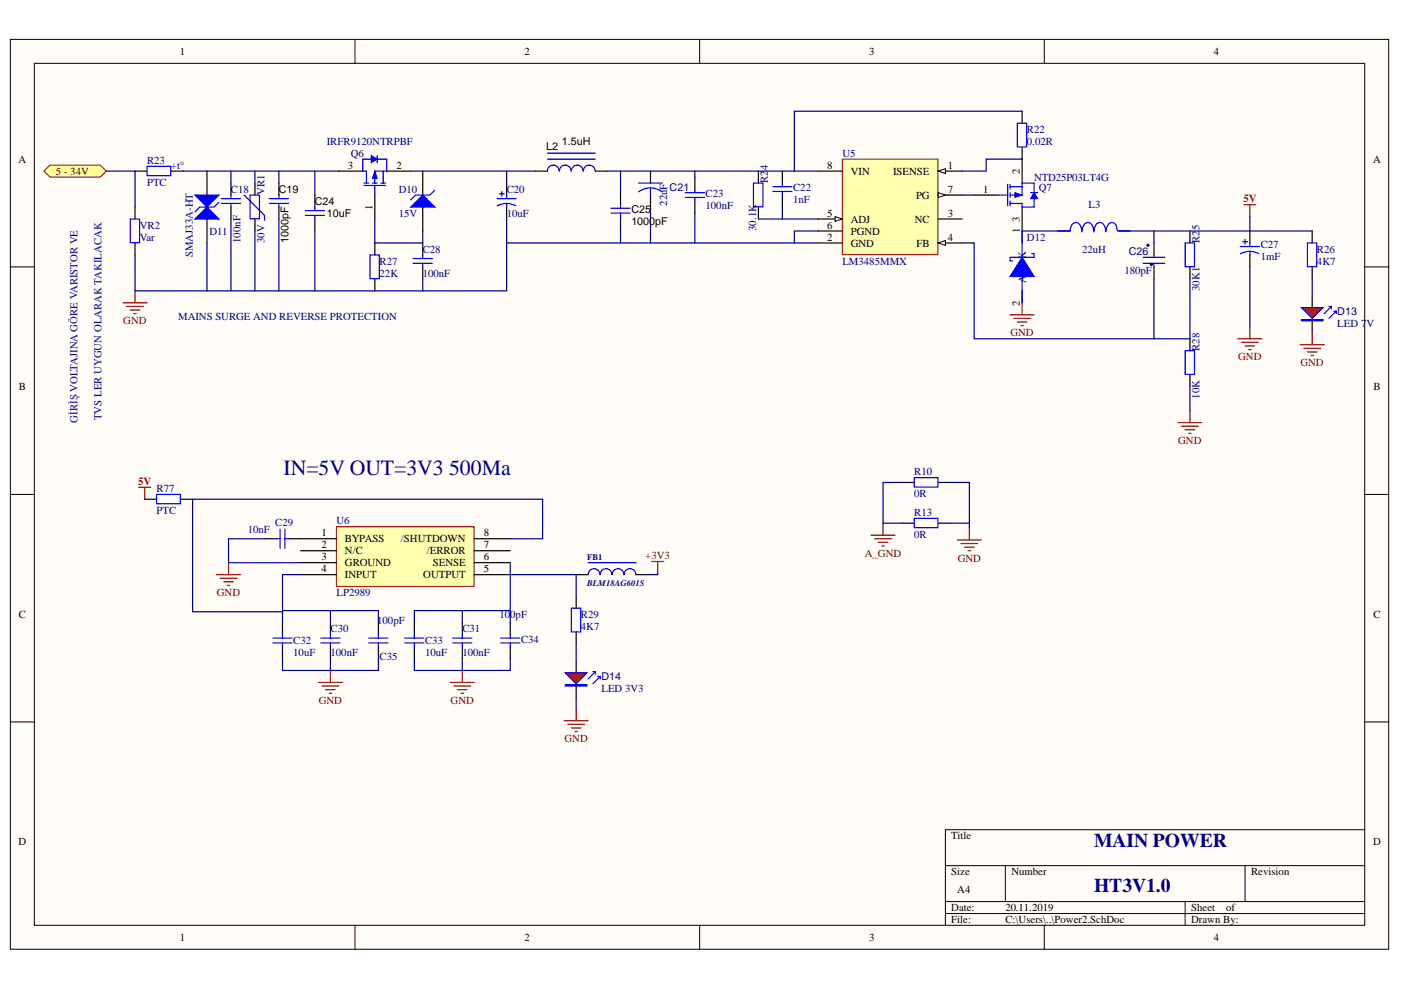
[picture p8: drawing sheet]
<svg xmlns="http://www.w3.org/2000/svg" width="297mm" height="210mm" viewBox="0 0 297 210" stroke-linecap="round" stroke-linejoin="round" font-family="sans-serif">
<defs><g id="words">
<text font-size="4.6" fill="#000080" x="60.1" y="100.8">IN=5V OUT=3V3 500Ma</text>
<g font-size="4.1" fill="#000080">
<text x="232" y="179.6">MAIN POWER</text>
<text x="232" y="189.2">HT3V1.0</text>
</g>
<g font-size="2.3">
<text x="38.1" y="11.7">1</text>
<text x="111.2" y="11.7">2</text>
<text x="184.3" y="11.7">3</text>
<text x="257.4" y="11.7">4</text>
<text x="3.9" y="34.5">A</text>
<text x="73.8" y="35.8">3</text>
<text x="84" y="35.8">2</text>
<text x="115.8" y="31.7">L2</text>
<text x="119.1" y="30.7">1.5uH</text>
<text x="175.4" y="35.8">8</text>
<text x="200.9" y="35.8">1</text>
<text x="291.1" y="34.5">A</text>
<text x="59.1" y="40.9">C19</text>
<text x="180.4" y="37.1">VIN</text>
<text x="189.3" y="37.1">ISENSE</text>
<text x="200.9" y="40.9">7</text>
<text x="208.5" y="40.9">1</text>
<text x="216.2" y="36.8" transform="rotate(-90 216.2 36.8)">2</text>
<text x="66.7" y="43.4">C24</text>
<text x="69.3" y="46">10uF</text>
<text x="79" y="44.5" transform="rotate(-90 79 44.5)">1</text>
<text x="133.9" y="47.7">1000pF</text>
<text x="133.9" y="45.2">C25</text>
<text x="175.4" y="45.9">5</text>
<text x="180.4" y="47.2">ADJ</text>
<text x="194" y="47.2">NC</text>
<text x="194.2" y="42.1">PG</text>
<text x="200.9" y="45.9">3</text>
<text x="216.2" y="47.1" transform="rotate(-90 216.2 47.1)">3</text>
<text x="61.2" y="51.5" transform="rotate(-90 61.2 51.5)">1000pF</text>
<text x="175.4" y="51">2</text>
<text x="175.4" y="48.5">6</text>
<text x="180.4" y="52.3">GND</text>
<text x="180.4" y="49.7">PGND</text>
<text x="194.3" y="52.3">FB</text>
<text x="200.9" y="51">4</text>
<text x="216.2" y="49.5" transform="rotate(-90 216.2 49.5)">1</text>
<text x="217.5" y="59.9" transform="rotate(-90 217.5 59.9)">A</text>
<text x="217.5" y="55" transform="rotate(-90 217.5 55)">K</text>
<text x="216.2" y="64.9" transform="rotate(-90 216.2 64.9)">2</text>
<text x="4" y="82.8">B</text>
<text x="291.2" y="82.8">B</text>
<text x="68.1" y="113.7">1</text>
<text x="102.6" y="113.7">8</text>
<text x="68.1" y="116.3">2</text>
<text x="68.1" y="118.8">3</text>
<text x="73.1" y="115">BYPASS</text>
<text x="73.1" y="117.5">N/C</text>
<text x="85" y="115">/SHUTDOWN</text>
<text x="90.5" y="117.5">/ERROR</text>
<text x="102.6" y="118.8">6</text>
<text x="102.6" y="116.3">7</text>
<text x="68.1" y="121.3">4</text>
<text x="73.1" y="120.1">GROUND</text>
<text x="73.1" y="122.6">INPUT</text>
<text x="89.7" y="122.6">OUTPUT</text>
<text x="91.8" y="120.1">SENSE</text>
<text x="102.6" y="121.3">5</text>
<text x="4" y="131">C</text>
<text x="291.2" y="131">C</text>
<text x="3.9" y="179.2">D</text>
<text x="201.7" y="177.9">Title</text>
<text x="291.1" y="179.2">D</text>
<text x="201.7" y="185.6">Size</text>
<text x="214.4" y="185.6">Number</text>
<text x="265.3" y="185.6">Revision</text>
<text x="203" y="189.4">A4</text>
<text x="201.7" y="193.2">Date:</text>
<text x="201.7" y="195.7">File:</text>
<text x="213.2" y="193.2">20.11.2019</text>
<text x="213.2" y="195.7">C:\Users\..\Power2.SchDoc</text>
<text x="252.5" y="193.2">Sheet</text>
<text x="252.5" y="195.7">Drawn By:</text>
<text x="260" y="193.2">of</text>
<text x="38.1" y="199.5">1</text>
<text x="111.2" y="199.5">2</text>
<text x="184.3" y="199.5">3</text>
<text x="257.4" y="199.5">4</text>
</g>
<g font-size="2.3" fill="#000080">
<text x="217.7" y="28.2">R22</text>
<text x="31.2" y="34.8">R23</text>
<text x="69.3" y="30.7">IRFR9120NTRPBF</text>
<text x="74.4" y="33.3">Q6</text>
<text x="178.6" y="33.3">U5</text>
<text x="217.7" y="30.7">0.02R</text>
<text x="31.2" y="39.3">PTC</text>
<text x="49" y="40.9">C18</text>
<text x="56.1" y="41.4" transform="rotate(-90 56.1 41.4)">VR1</text>
<text x="84.5" y="40.9">D10</text>
<text x="107.4" y="40.9">C20</text>
<text x="142" y="40.6">C21</text>
<text x="149.6" y="41.9">C23</text>
<text x="162.8" y="38.8" transform="rotate(-90 162.8 38.8)">R2</text>
<text x="162.8" y="36.1" transform="rotate(-90 162.8 36.1)">4</text>
<text x="168.2" y="40.6">C22</text>
<text x="219.2" y="38.3">NTD25P03LT4G</text>
<text x="220.3" y="40.6">Q7</text>
<text x="84.5" y="45.9">15V</text>
<text x="107.4" y="45.9">10uF</text>
<text x="141.5" y="43.6" transform="rotate(-90 141.5 43.6)">22uF</text>
<text x="149.6" y="44.4">100nF</text>
<text x="168.2" y="43.1">1nF</text>
<text x="230.8" y="44.2">L3</text>
<text x="29.6" y="48.5">VR2</text>
<text x="29.6" y="51">Var</text>
<text x="44.4" y="49.7">D11</text>
<text x="51" y="51.5" transform="rotate(-90 51 51.5)">100nF</text>
<text x="56.1" y="51.5" transform="rotate(-90 56.1 51.5)">30V</text>
<text x="89.6" y="53.6">C28</text>
<text x="160.3" y="49" transform="rotate(-90 160.3 49)">30.1K</text>
<text x="217.7" y="51">D12</text>
<text x="229.4" y="53.6">22uH</text>
<text x="254.4" y="51.5" transform="rotate(-90 254.4 51.5)">R2</text>
<text x="254.4" y="48.8" transform="rotate(-90 254.4 48.8)">5</text>
<text x="267.3" y="52.6">C27</text>
<text x="279.2" y="53.6">R26</text>
<text x="40.9" y="54.5" transform="rotate(-90 40.9 54.5)">SMAJ33A-HT</text>
<text x="80.5" y="56.1">R27</text>
<text x="80.5" y="58.6">22K</text>
<text x="89.6" y="58.6">100nF</text>
<text x="178.6" y="56.1">LM3485MMX</text>
<text x="238.4" y="58.1">180pF</text>
<text x="239.3" y="54.1">C26</text>
<text x="267.3" y="55.1">1mF</text>
<text x="279.2" y="56.1">4K7</text>
<text x="254.4" y="61.7" transform="rotate(-90 254.4 61.7)">30K1</text>
<text x="37.8" y="67.8">MAINS SURGE AND REVERSE PROTECTION</text>
<text x="283.5" y="66.8">D13</text>
<text x="283.5" y="69.3">LED 7V</text>
<text x="254.4" y="74.4" transform="rotate(-90 254.4 74.4)">R28</text>
<text x="16.5" y="89.6" transform="rotate(-90 16.5 89.6)">GİRİŞ VOLTAJINA GÖRE VARISTOR VE</text>
<text x="21.5" y="89.1" transform="rotate(-90 21.5 89.1)">TVS LER UYGUN OLARAK TAKILACAK</text>
<text x="254.4" y="84.5" transform="rotate(-90 254.4 84.5)">10K</text>
<text x="193.8" y="100.8">R10</text>
<text x="33.2" y="104.4">R77</text>
<text x="193.8" y="105.4">0R</text>
<text x="33.2" y="108.9">PTC</text>
<text x="52.5" y="113">10nF</text>
<text x="58.4" y="111.5">C29</text>
<text x="71.3" y="111.2">U6</text>
<text x="193.8" y="109.4">R13</text>
<text x="193.8" y="114">0R</text>
<text x="71.3" y="126.4">LP2989</text>
<text x="105.9" y="131">100pF</text>
<text x="123.2" y="131">R29</text>
<text x="62.2" y="136.6">C32</text>
<text x="70.1" y="134.1">C30</text>
<text x="80" y="132.3">100pF</text>
<text x="90.1" y="136.6">C33</text>
<text x="98" y="134.1">C31</text>
<text x="110.5" y="136.3">C34</text>
<text x="123.2" y="133.5">4K7</text>
<text x="62.2" y="139.1">10uF</text>
<text x="70.1" y="139.1">100nF</text>
<text x="80.5" y="139.9">C35</text>
<text x="90.1" y="139.1">10uF</text>
<text x="98" y="139.1">100nF</text>
<text x="127.5" y="144.2">D14</text>
<text x="127.5" y="146.7">LED 3V3</text>
</g>
<text font-size="2.3" fill="#00f" x="36.2" y="35.8">+t°</text>
<g font-size="2.3" fill="#800000">
<text x="11.8" y="37.1">5 - 34V</text>
<text x="263.6" y="42.9">5V</text>
<text x="26.1" y="68.8">GND</text>
<text x="214.2" y="71.3">GND</text>
<text x="262.5" y="76.4">GND</text>
<text x="275.7" y="77.7">GND</text>
<text x="249.8" y="94.2">GND</text>
<text x="29.3" y="102.8">5V</text>
<text x="136.8" y="118.5">+3V3</text>
<text x="183.3" y="118">A_GND</text>
<text x="203" y="119.1">GND</text>
<text x="46" y="126.4">GND</text>
<text x="67.6" y="149.3">GND</text>
<text x="95.5" y="149.3">GND</text>
<text x="119.7" y="157.4">GND</text>
</g>
<g font-size="1.8" fill="#000080">
<text x="124.5" y="118.6">FB1</text>
<text x="124.5" y="124.3">BLM18AG601S</text>
</g>
</g></defs>
<g fill="#fffcf8" stroke="#000" stroke-width=".21">
<path d="M2.2 8.4h292.2v192.9h-292.2z"/>
<path d="M7.3 13.4h282v182.8h-282z"/>
</g>
<g fill="none" stroke="#000" stroke-width=".21">
<path d="M75.3 8.4v5M148.3 8.4v5M221.4 8.4v5M2.2 56.6h5.1M289.4 56.6h5.1M2.2 104.8h5.1M289.4 104.8h5.1M2.2 153.1h5.1M289.4 153.1h5.1M289.4 175.9h-89v20.3M75.3 196.2v5.1M148.3 196.2v5.1"/>
<path d="M200.4 183.5h89M200.4 191.2h89M200.4 193.7h89M213.1 183.5v7.7M221.4 196.2v5.1M251.3 191.2v5M264 183.5v7.7"/>
</g>
<path d="M178.6 33.7h20.3v20.3h-20.3z" fill="#ffffb0" stroke="#800000" stroke-width=".21"/>
<path d="M198.9 36.3h5.1" fill="none" stroke="#000" stroke-width=".25"/>
<path d="M198.9 36.3l1.5-.5v1z" fill="#fffcf8"/>
<path d="M198.9 36.3l1.5-.5v1z" fill="none" stroke="#000" stroke-width=".21"/>
<path d="M198.9 46.4h5.1M198.9 51.5h5.1" fill="none" stroke="#000" stroke-width=".25"/>
<path d="M198.9 51.5l1.5-.5v1z" fill="#fffcf8"/>
<path d="M198.9 51.5l1.5-.5v1z" fill="none" stroke="#000" stroke-width=".21"/>
<path d="M173.5 51.5h5.1M173.5 46.4h5.1" fill="none" stroke="#000" stroke-width=".25"/>
<path d="M177.1 45.9l1.5 .5-1.5 .5z" fill="#fffcf8"/>
<path d="M177.1 45.9l1.5 .5-1.5 .5z" fill="none" stroke="#000" stroke-width=".21"/>
<path d="M173.5 49h5.1M198.9 41.4h5.1" fill="none" stroke="#000" stroke-width=".25"/>
<path d="M198.9 40.8l1.5 .6-1.5 .5z" fill="#fffcf8"/>
<path d="M198.9 40.8l1.5 .6-1.5 .5z" fill="none" stroke="#000" stroke-width=".21"/>
<path d="M107.4 38.8v2.6M173.5 36.3h5.1M216.7 23.6v2.5M216.7 31.2v7.6M107.4 43.9v2.5M206.5 41.4h5.1M216.7 43.9v5.1" fill="none" stroke="#000" stroke-width=".25"/>
<g fill="none" stroke="#00f" stroke-width=".25">
<path d="M213.7 39.1v4.5M214.2 39.6h2.5M214.2 39.1v1M215.7 26.1h2v5.1h-2zM216.7 38.8v2.6h-2.5M105.4 42.1h4.1M105.9 41.1h1M106.4 40.6v1M107.4 43.1l.8 .1 1.1 .4M107.4 43.1l-1.2 .2-.8 .4M107.4 41.4v.7M107.4 43.1v.8"/>
<path d="M211.6 41.4h2.1M214.2 43.1h2.5M214.2 40.8v1.1M214.2 42.6v1"/>
</g>
<path d="M215.2 40.8l1.5 .6-1.5 .5z" fill="#00f"/>
<path d="M215.2 40.8l1.5 .6-1.5 .5z" fill="none" stroke="#00f" stroke-width=".21"/>
<path d="M216.7 38.8h2.5v2M218.5 40.8h1.5M219.2 42.1v1.8h-2.5v-.8" fill="none" stroke="#00f" stroke-width=".25"/>
<path d="M219.2 40.8l.8 1.3h-1.5z" fill="#00f"/>
<path d="M219.2 40.8l.8 1.3h-1.5z" fill="none" stroke="#00f" stroke-width=".21"/>
<path d="M216.7 33.7h-7.6v2.6h-5.1M160.8 46.4h12.7M165.9 43.9v2.5M173.5 49h-5.1v2.5h5.1M204 51.5h2.5v20.3h45.8v-12.7M204 41.4h2.5M216.7 49h7.6M244.7 49v2.5M244.7 59.1v12.7M265 56.6v12.7M252.3 82v5.1" fill="none" stroke="#000080" stroke-width=".25"/>
<g fill="none" stroke="#000" stroke-width=".25">
<path d="M160.8 36.3v2.5M165.9 36.3v2.5M160.8 43.9v2.5M165.9 41.4v2.5M216.7 49v2.5M224.3 49h2.6M237 49h2.6M244.7 51.5v2.6M244.7 56.6v2.5M252.3 49v2.5M252.3 56.6v2.5M265 49v2.5"/>
<path d="M265 54.1v2.5M216.7 61.7v2.5M252.3 71.8v2.6M252.3 79.4v2.6"/>
</g>
<g fill="none" stroke="#00f" stroke-width=".25">
<path d="M159.8 38.8h2v5h-2zM163.8 39.6h4.1M165.9 38.8v.8M163.8 40.6h4.1M165.9 40.6v.8M216.7 49v15.2M224.3 49h2.6M227 48.1l-.1 .8M228.1 47.2a1 1 0 0 0-1 .9M228.2 47.2a1 1 0 0 1 .9 .9M229.2 48.2l.2 1M229.6 48.1l-.2 .8"/>
<path d="M230.6 47.2a.99 .99 0 0 0-.9 .9M230.7 47.2a.99 .99 0 0 1 .9 .9M231.7 48.2l.2 1M232.1 48.1l-.1 .8M233.2 47.2a1 1 0 0 0-1 .9M233.3 47.2a1 1 0 0 1 .9 .9M234.3 48.2l.1 1M234.7 48.1l-.2 .8M235.7 47.2a.99 .99 0 0 0-.9 .9M235.8 47.2a.99 .99 0 0 1 .9 .9M236.7 48.2l.2 .7M237 49h2.6"/>
<path d="M242.4 55.8h4.6M242.4 54.6h4.6M244.7 54.1v.5M244.7 55.8v.8M251.3 51.5h2v5h-2zM263 52.3h4M263.5 51.3h1M264 50.8v1M265 53.3l.8 .1 1.1 .4M265 53.3l-.8 .1-1.2 .4M265 51.5v.8M265 53.3v.8"/>
<path d="M251.3 74.4h2v5h-2z"/>
</g>
<g fill="none" stroke="#800000" stroke-width=".25">
<path d="M214.2 66.7h5M214.9 67.5h3.6M215.7 68.3h2M216.5 69h.5M216.7 64.2v2.5M262.5 71.8h5M263.2 72.6h3.6M264 73.3h2M264.7 74.1h.6M265 69.3v2.5M249.7 89.6h5.1M250.5 90.4h3.6"/>
<path d="M251.3 91.1h2M252 91.9h.5M252.3 87.1v2.5"/>
</g>
<g fill="#000080" stroke="#000080" stroke-width=".21">
<circle cx="243.4" cy="52" r=".23"/>
<circle cx="244.1" cy="56.1" r=".24"/>
</g>
<path d="M216.7 54.6l2.5 4h-5z" fill="#00f"/>
<path d="M116.1 33.7h10.1M116.1 32.5h10.1M118.6 36.3a1.25 1.25 0 0 0-1.3-1.3 1.25 1.25 0 0 0-1.2 1.3M121.1 36.3a1.25 1.25 0 0 0-1.3-1.3 1.25 1.25 0 0 0-1.2 1.3M126.2 36.3a1.27 1.27 0 0 0-1.3-1.3 1.27 1.27 0 0 0-1.3 1.3 1.25 1.25 0 0 0-1.2-1.3 1.25 1.25 0 0 0-1.3 1.3M216.7 54.6l2.5 4h-5zM218.7 53.8h.5v.8h-5v.7h.5M275.9 67.8h4.6v.2h-4.6zM275.9 67.9h4.6" fill="none" stroke="#00f" stroke-width=".25"/>
<path d="M131.6 36.3v4.5M147.3 36.3h13.5M107.4 46.4v5.1h24.2v-3M131.6 51.5h6.3M137.9 43.9v7.6h9.4v-6.3M147.3 51.5h21.1M278.2 59.1v3.8" fill="none" stroke="#000080" stroke-width=".25"/>
<path d="M113.5 36.3h2.6M126.2 36.3h2.6M278.2 62.9v2.6" fill="none" stroke="#000" stroke-width=".25"/>
<path d="M275.9 65.2h4.6l-2.3 2.3z" fill="#f00"/>
<path d="M277.2 51.5h2v5h-2zM275.9 65.2h4.6l-2.3 2.3zM281.8 65h.5M282.3 65l-1.5 1.5M282.3 65v.5M282.8 66h.5M283.3 66l-1.5 1.5M283.3 66v.5M119.9 145.2h4.5v.3h-4.5zM119.9 145.3h4.5" fill="none" stroke="#00f" stroke-width=".25"/>
<path d="M278.2 49v2.5M278.2 56.6v2.5M278.2 68v2.6M122.2 140.4v2.5" fill="none" stroke="#000" stroke-width=".25"/>
<path d="M122.2 136.6v3.8" fill="none" stroke="#000080" stroke-width=".25"/>
<path d="M119.9 142.7h4.5l-2.2 2.2z" fill="#f00"/>
<g fill="none" stroke="#00f" stroke-width=".25">
<path d="M135.4 38.8h5.1M137.9 39.8l1.1 .2 1.4 .7M137.9 39.8l-1.5 .3-1 .6M137.9 39.8v1.6M129.5 44.2h4.1M129.5 45.2h4.1M131.6 43.4v.8M131.6 45.2v.7M145.3 41.9h4.1M145.3 40.8h4.1M147.3 40.1v.7M147.3 41.9v.7"/>
<path d="M121.1 129h2v5h-2zM119.9 142.7h4.5l-2.2 2.2zM125.7 142.4h.5M126.2 142.4l-1.5 1.5M126.2 142.4v.5M126.7 143.4h.5M127.2 143.4l-1.5 1.5M127.2 143.4v.5"/>
</g>
<path d="M137.9 36.3v2.5M147.3 37.5v2.6M131.6 40.8v2.6M131.6 45.9v2.6M137.9 41.4v2.5M147.3 42.6v2.6M122.2 126.4v2.6M122.2 134v2.6M122.2 145.5v2.5" fill="none" stroke="#000" stroke-width=".25"/>
<path d="M119.6 152.8h5.1M120.4 153.6h3.5M121.1 154.3h2.1M121.9 155.1h.5M122.2 150.3v2.5" fill="none" stroke="#800000" stroke-width=".25"/>
<path d="M128.8 36.3h18.5v1.2M216.7 23.6h-48.3v12.7M122.2 148v2.3" fill="none" stroke="#000080" stroke-width=".25"/>
<path d="M71.3 111.7h29.2v12.6h-29.2z" fill="#ffffb0" stroke="#800000" stroke-width=".21"/>
<g fill="none" stroke="#000" stroke-width=".25">
<path d="M71.8 36.3h5.1M82 36.3h5.1M79.5 41.4v5M79.5 51.5v2.6M79.5 59.1v2.6M56.1 114.2h2.5M61.2 114.2h10.1M63.7 116.8h7.6M63.7 119.3h7.6M100.6 114.2h7.6M100.6 116.8h7.6M100.6 119.3h7.6"/>
<path d="M59.9 132v2.5M59.9 137.1v2.5M63.7 121.8h7.6M70.1 132v2.5M70.1 137.1v2.5M80.2 132v2.5M80.2 137.1v2.5M87.9 132v2.5M87.9 137.1v2.5M98 132v2.5M98 137.1v2.5M100.6 121.8h7.6"/>
<path d="M108.2 132v2.5M108.2 137.1v2.5M122.2 121.8h2.5M134.9 121.8h2.5"/>
</g>
<g fill="none" stroke="#800000" stroke-width=".25">
<path d="M263.7 43.4h2.6M265 43.4v2.5M26.1 64.2h5.1M26.9 65h3.5M27.6 65.7h2M28.4 66.5h.5M28.6 61.7v2.5M48.5 119.3v2.5M138.2 119h2.5M139.4 119v2.6M45.9 121.8h5.1M46.7 122.6h3.5"/>
<path d="M47.4 123.4h2.1M48.2 124.1h.5M67.5 144.7h5.1M68.3 145.5h3.5M69 146.2h2.1M69.8 147h.5M70.1 142.2v2.5M95.5 144.7h5.1M96.2 145.5h3.6M97 146.2h2M97.8 147h.5M98 142.2v2.5"/>
</g>
<g fill="none" stroke="#00f" stroke-width=".25">
<path d="M77.2 39.3h4.6M77.2 38.8h1M77.7 36.3v2.5M79 38.8h1M79.5 39.3v2.1M80.7 38.8h1.1M81.2 36.3v2.5M82 36.3h-2.5v2.5M78.4 54.1h2v5h-2zM58.6 114.2h.8M59.4 112.2v4.1M60.4 112.2v4.1"/>
<path d="M60.4 114.2h.8M124.7 119.3h10.2M57.9 136.3h4M57.9 135.3h4M59.9 134.5v.8M59.9 136.3v.8M68 136.3h4.1M68 135.3h4.1M70.1 134.5v.8M70.1 136.3v.8M78.2 136.3h4.1M78.2 135.3h4.1"/>
<path d="M80.2 134.5v.8M80.2 136.3v.8M85.8 136.3h4.1M85.8 135.3h4.1M87.9 134.5v.8M87.9 136.3v.8M96 136.3h4M96 135.3h4M98 134.5v.8M98 136.3v.8M106.1 136.3h4.1M106.1 135.3h4.1"/>
<path d="M108.2 134.5v.8M108.2 136.3v.8M127.2 121.8a1.25 1.25 0 0 0-1.3-1.2 1.25 1.25 0 0 0-1.2 1.2M129.7 121.8a1.25 1.25 0 0 0-1.2-1.2 1.25 1.25 0 0 0-1.3 1.2M132.3 121.8a1.25 1.25 0 0 0-1.3-1.2 1.25 1.25 0 0 0-1.2 1.2M134.8 121.8a1.25 1.25 0 0 0-1.2-1.2 1.25 1.25 0 0 0-1.3 1.2"/>
</g>
<g fill="none" stroke="#000080" stroke-width=".25">
<path d="M113.5 36.3h-6.1v2.5M160.8 36.3h12.7M56.1 114.2h-7.6v5.1h15.2M108.2 119.3v10.2M59.9 139.6v2.6h20.3v-2.6M59.9 129.7v2.3M63.7 121.8h-3.8v7.7h20.3v2.5M70.1 129.5v2.5M70.1 139.6v2.6M87.9 139.6v2.6h20.3v-2.6M87.9 132v-2.5h20.3v2.5M98 129.5v2.5"/>
<path d="M98 139.6v2.6M108.2 121.8h14v4.6M139.4 121.6v.2h-2"/>
</g>
<path d="M79.5 36.3l.5 1.5h-1z" fill="#00f"/>
<path d="M79.5 36.3l.5 1.5h-1z" fill="none" stroke="#00f" stroke-width=".21"/>
<path d="M78.7 33.7h-1.8v2.6h.8M80 33.7h2v2.6M80 33v1.5" fill="none" stroke="#00f" stroke-width=".25"/>
<path d="M78.7 33l1.3 .7-1.3 .8z" fill="#00f"/>
<path d="M78.7 33l1.3 .7-1.3 .8z" fill="none" stroke="#00f" stroke-width=".21"/>
<path d="M28.6 36.3h2.6M36.3 36.3h2.5M89.6 36.3v5.1M89.6 43.9v5.1M89.6 51.5v2.6M89.6 56.6v2.5" fill="none" stroke="#000" stroke-width=".25"/>
<path d="M31.2 35.3h5v1.9h-5zM87.6 55.8h4.1M87.6 54.8h4.1M89.6 54.1v.7M89.6 55.8v.8" fill="none" stroke="#00f" stroke-width=".25"/>
<path d="M87.1 43.9l2.5-2.5 2.6 2.5z" fill="#00f"/>
<path d="M46.9 43.1h4.1M46.9 42.1h4.1M49 41.4v.7M49 43.1v.8M51.8 41.4l4.3 4.3v1M53 41.4h2v5h-2zM57.1 43.1h4.1M57.1 42.1h4.1M59.1 41.4v.7M59.1 43.1v.8M87.1 43.9l2.5-2.5 2.6 2.5zM92.2 40.3l-1 1.1h-3.1l-1 1" fill="none" stroke="#00f" stroke-width=".25"/>
<path d="M79.5 46.4v5.1h10.1v-2.5M89.6 59.1v2.6h-10.1" fill="none" stroke="#000080" stroke-width=".25"/>
<path d="M43.9 36.3v5.1M49 38.8v2.6M54 38.8v2.6M59.1 38.8v2.6M43.9 46.4v5.1M49 43.9v2.5M54 46.4v2.6M59.1 43.9v2.5" fill="none" stroke="#000" stroke-width=".25"/>
<path d="M41.3 46.4l2.6-2.5 2.5 2.5z" fill="#00f"/>
<path d="M41.3 46.4l2.6-2.5 2.5 2.5zM46.4 42.9l-1 1h-3l-1.1 1" fill="none" stroke="#00f" stroke-width=".25"/>
<path d="M41.3 41.4h5.1l-2.5 2.5z" fill="#00f"/>
<path d="M27.6 46.4h2v5.1h-2zM41.3 41.4h5.1l-2.5 2.5zM64.7 44.7h4.1M64.7 45.7h4.1M66.8 43.9v.8M66.8 45.7v.7" fill="none" stroke="#00f" stroke-width=".25"/>
<g fill="none" stroke="#000080" stroke-width=".25">
<path d="M22.5 36.3h6.1v7.6M38.8 36.3h33M49 36.3v2.5M54 36.3v2.5M59.1 36.3v2.5M66.8 36.3v5.1M87.1 36.3h20.3M28.6 54.1v7.6h15.3M43.9 51.5v10.2h35.6M49 46.4v15.3M54 49v12.7M59.1 46.4v15.3"/>
<path d="M66.8 49v12.7M107.4 51.5v10.2h-17.8M239.6 49h38.6M265 45.9v3.1"/>
</g>
<path d="M28.6 43.9v2.5M28.6 51.5v2.6M66.8 41.4v2.5M66.8 46.4v2.6" fill="none" stroke="#000" stroke-width=".25"/>
<path d="M275.7 73.1h5.1M276.4 73.9h3.6M277.2 74.6h2M278 75.4h.5M278.2 70.6v2.5M29.4 103.3h2.5M30.7 103.3v2.5" fill="none" stroke="#800000" stroke-width=".25"/>
<path d="M9.3 36.3l1.3-1.3h10.7l1.2 1.3-1.2 1.2h-10.7z" fill-rule="evenodd" fill="#ffff80" stroke="#800000" stroke-width=".21"/>
<path d="M30.7 105.8h2.5M38.3 105.8h2.5M191.3 102.3h2.5M191.3 110.9h2.5M198.9 102.3h2.6M198.9 110.9h2.6" fill="none" stroke="#000" stroke-width=".25"/>
<path d="M33.2 104.8h5v2h-5zM193.8 101.3h5.1v2h-5.1zM193.8 109.9h5.1v2h-5.1z" fill="none" stroke="#00f" stroke-width=".25"/>
<path d="M108.2 114.2h6.8v-8.4h-74.2v23.9h19.1v-.2M191.3 102.3h-4.1v8.6h4.1M201.5 102.3h4v9.6M201.5 110.9h4" fill="none" stroke="#000080" stroke-width=".25"/>
<path d="M184.7 113.5h5.1M185.4 114.2h3.6M186.2 115h2M187 115.7h.5M187.2 110.9v2.6M203 114.5h5.1M203.7 115.2h3.6M204.5 116h2M205.3 116.8h.5M205.5 111.9v2.6" fill="none" stroke="#800000" stroke-width=".25"/>
<use href="#words"/>
</svg>
